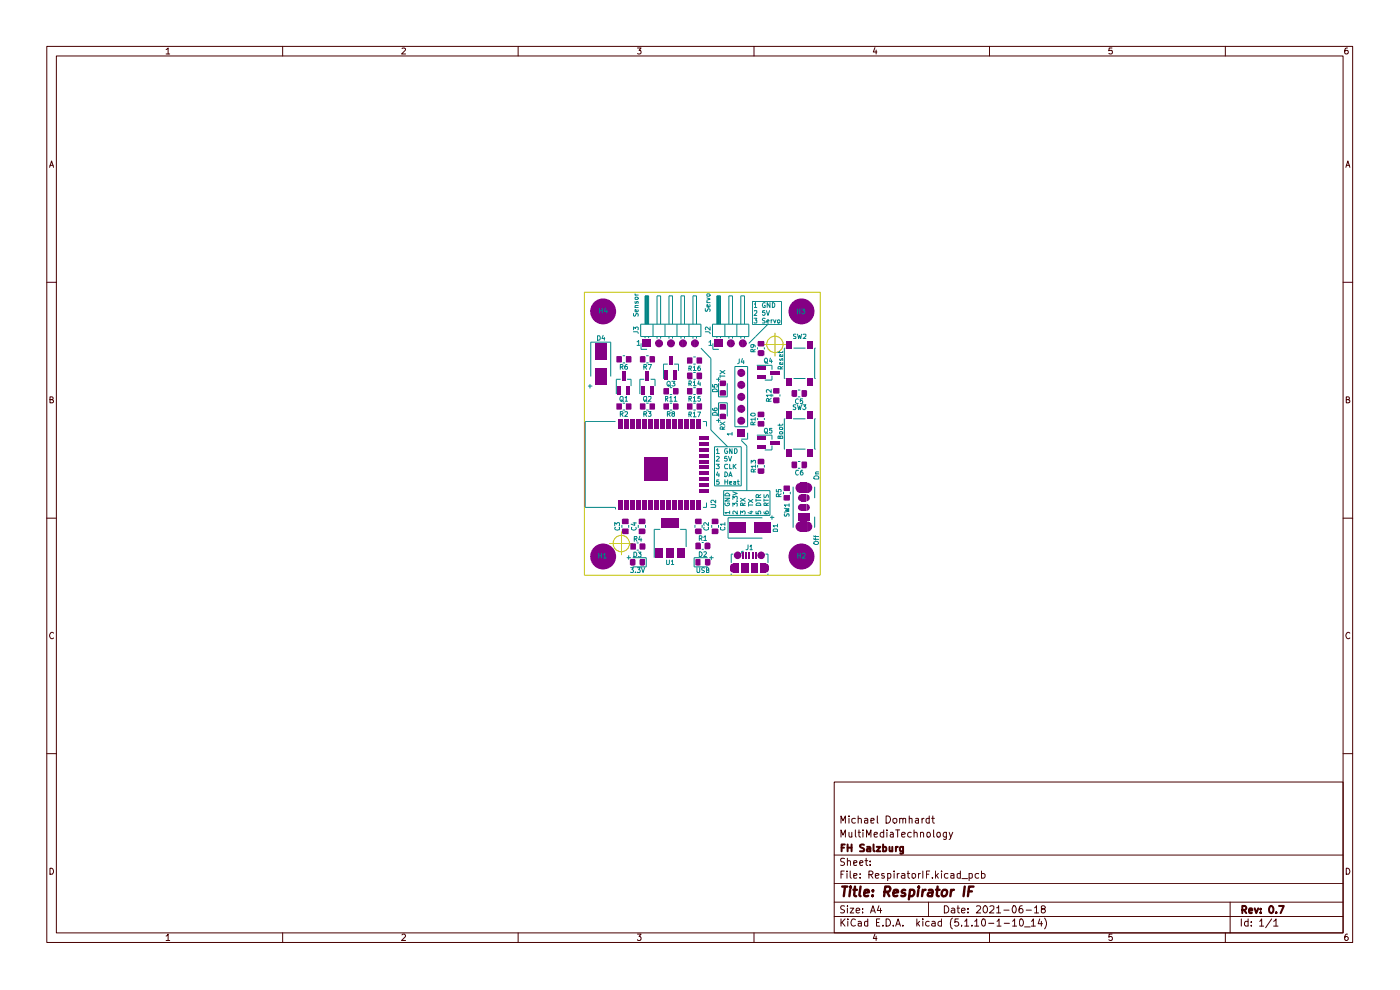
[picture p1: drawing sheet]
<svg xmlns="http://www.w3.org/2000/svg" width="297mm" height="210mm" viewBox="0 0 297 210" stroke-linecap="round" stroke-linejoin="round" font-family="sans-serif">
<g fill="none" stroke="#480000" stroke-width=".21">
<path d="M9.9 9.8h277.1v190.1h-277.1zM12 11.9h272.9v186h-272.9zM35.2 10.5l.5-.3v1.3M35.2 11.5h.8M60 9.8v2.1M85.3 10.3l.5-.1 .2 .3-.8 1h.8M109.9 9.8v2.1M135.2 10.2h.8l-.4 .5h.3v.7h-.7M160 9.8v2.1M185.6 10.1l-.3 .9h.7M185.9 10.6v.9M209.9 9.8v2.1"/>
<path d="M235.9 10.2h-.6l-.1 .6 .7-.1a.48 .48 0 0 1 0 .7 .48 .48 0 0 1-.7 0M259.9 9.8v2.1M285.9 10.2l-.5 .1-.1 .9 .2 .3 .4-.1 .1-.5-.1-.2h-.6v.2M10.5 35.5l.4-1.4 .5 1.4M10.6 35.1h.7M285.5 35.5l.4-1.4 .5 1.4M285.6 35.1h.7M9.9 59.9h2.1M284.9 59.9h2.1M10.6 84.8l.6-.1v-.4l-.6-.1v1.2h.5l.3-.4-.4-.2M285.6 84.8l.6-.1v-.4l-.6-.1v1.2h.5l.3-.4-.4-.2M9.9 109.9h2.1"/>
<path d="M284.9 109.9h2.1M11.4 134.3a.57 .57 0 0 0-.8 .1 .57 .57 0 0 0 0 .7l.3 .4 .5-.2M286.4 134.3a.57 .57 0 0 0-.8 .1 .57 .57 0 0 0 0 .7l.3 .4 .5-.2M9.9 159.9h2.1M284.9 159.9h2.1M177 165.9h107.9v32h-107.9zM178.4 177.6v-1.6l.4 1.1 .5-1.1v1.6M178.4 174.6v-1.5l.4 1 .5-1v1.5M180.1 176.6l.1 .9 .3 .1 .2-.2M180.1 173.1v.1M180.1 173.6v1M180.7 176.6v1"/>
<path d="M181.5 176v1.3l.1 .3M181.5 173.7l-.5-.1-.3 .2 .2 .7h.6M182.1 173.7l.4-.1 .2 .2v.8M182.1 176.6h.5M182.1 173.1v1.5M182.2 176v1.3l.4 .3M183.1 176v.2M183.1 176.6v1M183.4 173.7l.5-.1 .2 .2v.8M183.8 177.6v-1.6l.5 1.1 .5-1.1v1.6M184.1 173.9l-.7 .2v.4h.7M184.8 174.1l.6-.2-.1-.3-.5 .1v.8h.6"/>
<path d="M185.4 177.1l.7-.2v-.3h-.4l-.3 .2 .1 .7h.6M186.1 173.1v1.4l.2 .1M187.5 176.6h-.6l-.2 .7a.52 .52 0 0 0 .8 .2M187.5 176v1.6M188 173.1a.78 .78 0 0 1 .9 .7 .78 .78 0 0 1-.9 .8zM188.2 176v.2M188.2 176.6v1M188.9 176.6h.5l.1 1M189.5 176.9l-.5 .1-.2 .2 .2 .4 .5-.1M190 176h.9M190.4 176v1.6M190.9 173.7l.4-.1 .2 .2v.8"/>
<path d="M190.9 173.6v1M191.3 177.1l.7-.2v-.3h-.5l-.2 .2 .1 .7h.6M191.5 173.8l.2-.2 .4 .1v.9M192.9 173.7h.6v.9M192.9 173.1v1.5M193.3 176.6h-.6l-.1 .7a.52 .52 0 0 0 .7 .2M193.9 176.7l.3-.1h.3l.1 1M193.9 176v1.6M194.2 173.7h.6v.9M194.8 173.9l-.6 .3v.3h.6M195.3 176.7l.2-.1h.4v1M195.3 176.6v1"/>
<path d="M195.6 173.6v1M196 173.6l-.4 .2M196.7 176.6h.4l.3 .3v.4l-.3 .3-.4-.1-.1-.2zM197.1 173.7l-.4-.1-.3 .2v.5l.3 .3 .4-.1M197.1 173.1v1.5M197.6 173.6h.6M197.9 173.1v1.2l.3 .3M198.1 176v1.5l.1 .1M198.8 176.7l.2-.1h.4v.9l-.4 .1-.3-.3zM200.8 176.6v1.3l-.3 .2-.3-.1M200.8 176.6h-.5l-.2 .3v.4l.2 .3 .5-.1M201.4 176.6l.3 1"/>
<path d="M202.1 176.6l-.5 1.3-.2 .2M10.6 184.2a.71 .71 0 0 1 .7 .4 .71 .71 0 0 1-.2 .8h-.5zM35.2 198.6l.5-.5v1.4M35.2 199.5h.8M60 197.9v2M85.3 198.3l.1-.2h.4l.2 .5-.8 .9h.8M109.9 197.9v2M135.2 198.1h.8l-.4 .5 .4 .3-.1 .5-.5 .1-.2-.2M160 197.9v2M177 194.4h107.9M177 191.4h107.9M177 187.4h107.9"/>
<path d="M177 181.4h107.9M178.4 194.9v1.5M178.4 185.4h.4M178.6 195.6l.7 .8M179.1 184.8h-.7v1.5M179.2 192.2h-.8a.61 .61 0 0 0 .1 .6 .61 .61 0 0 0 .6 .3l.1 .3a.6 .6 0 0 1-.9 .2M179.2 182.1h-.8a.53 .53 0 0 0 .1 .6 .53 .53 0 0 0 .5 .2l.2 .3-.2 .3h-.7M179.3 194.9l-.9 1M179.7 184.8v.1M179.7 185.3v1M179.8 192.1v.2M179.8 182.7l.1-.1a.36 .36 0 0 1 .5 .2v.8"/>
<path d="M179.8 182.1v1.5M179.8 192.6v1.1M179.9 194.9v.2M179.9 195.4v1M180.4 192.6h.7l-.7 1.1h.7M180.4 184.8v1.2l.2 .3M181.1 185.8l.7-.2-.2-.3-.5 .1v.8h.6M181.1 183.1l.7-.2-.2-.3h-.5v.9h.6M181.5 195.1l-.4-.2a.78 .78 0 0 0-.6 .8 .78 .78 0 0 0 .6 .7l.4-.1M181.6 193.1h.8l-.1-.4-.4-.1-.3 .3 .1 .7h.6M182.1 195.5h.5l.1 .9M182.4 183.1l.7-.2-.2-.3h-.4l-.1 .7 .2 .3 .4-.1"/>
<path d="M182.5 186.1v.2M182.5 185.4h.1M182.7 195.9h-.6v.5h.6M183 193.5v.2M183 192.7v.2M183.5 182.6h.6M183.7 182.1v1.2l.4 .3M184.1 195.5l-.4-.1-.3 .2v.7l.3 .1h.4M184.1 194.9v1.5M184.3 185.5l.8-.1 .1-.4-.4-.2h-.5v1.5M184.6 183.4v.2M184.6 182.6v.2"/>
<path d="M184.7 193.7l.5-1.6 .5 1.6M184.7 185.5l.5 .8M184.8 193.2h.7M185.6 198.1l-.3 1h.7M185.7 185.8l.8-.2-.1-.2-.5-.1-.2 .1 .1 .8h.6M185.9 198.6v.9M185.9 195.7h.6M186.5 192.1l-.4 1h.9M186.6 194.9h-.7v1.5h.7M186.8 192.6v1.1M187.3 196.3v.1M187.6 185.4h-.6v.3l.6 .2-.1 .4-.5-.1"/>
<path d="M188 194.9a.78 .78 0 0 1 .9 .8 .78 .78 0 0 1-.9 .7zM188.3 185.4l.4-.1 .3 .2-.1 .7h-.6M188.3 185.3v1.5M189.5 196.3v.1M189.7 184.8v.1M189.7 185.3v1M190 196.4l.5-1.5 .5 1.5M190.2 196h.7M190.4 185.3v1M190.8 185.3l-.4 .2M191.3 185.4l.4-.1 .3 .1v.9M191.5 196.3v.1"/>
<path d="M192 185.6l-.8 .3 .3 .4 .5-.1M192.5 185.3h.5M192.6 184.8v1.2l.4 .3M193.5 185.4h.1a.45 .45 0 0 1 .6 .1v.6l-.5 .2-.2-.2zM194.5 194.9v1.5M194.7 195.9l.4 .5M194.8 185.3v1M195.1 195.4l-.6 .6M195.3 185.3l-.5 .2M195.8 194.9v.2M195.8 184.8v1.5M195.8 195.4v1"/>
<path d="M196.5 185.4h.5M197 191.4v3M197.1 195.5h-.6l-.1 .7a.52 .52 0 0 0 .7 .2M197.2 184.8h-.7v1.5M197.7 195.5h.6l.1 .9M197.8 186.1v.2M198.4 195.9h-.5l-.3 .2 .3 .3h.5M198.5 184.8v1.5M198.6 185.7l.5 .6M199.1 185.3l-.6 .6M199.7 195.5h-.5l-.2 .7a.52 .52 0 0 0 .7 .2M199.7 184.8v.1"/>
<path d="M199.7 185.3v1M199.7 194.9v1.5M200.3 192.1a.78 .78 0 0 1 1 .8 .78 .78 0 0 1-1 .8zM201.1 185.4a.52 .52 0 0 0-.8 .1l.2 .7h.6M201.7 185.4l.4-.1 .3 .1v.9M201.9 192.7h.6v1M202 194.8a1.74 1.74 0 0 0 0 2.2M202.4 185.6l-.7 .2v.4h.7M202.5 193.1h-.5l-.2 .2 .2 .4 .5-.1M203.1 192.6h.5M203.2 192.1v1.4l.4 .2M203.3 194.9h-.7l-.1 .8 .2-.2 .5 .1 .2 .6-.3 .2h-.4l-.2-.1"/>
<path d="M203.7 185.4l-.4-.1-.2 .1v.7l.2 .2 .4-.1M203.7 184.8v1.5M204 193.1h.7v-.4l-.5-.1-.2 .3 .1 .7h.6M204 196.3v.1M204.1 186.4h1.2M204.7 195.4l.4-.5v1.5M204.7 196.4h.8M205.3 193.5v.2M205.3 192.7v.2M205.6 185.4l.4-.1 .3 .1v.7l-.3 .2-.4-.1M205.6 185.3v1.5M206.2 196.3v.1"/>
<path d="M206.8 195.4l.4-.5v1.5M206.8 196.4h.8M207.2 192.3l.2-.2h.3l.3 .5-.9 1.1h.9M207.6 185.4a.52 .52 0 0 0-.7 .1l.1 .7h.6M208.2 185.4a.52 .52 0 0 1 .8 .1l-.2 .7h-.6M208.2 184.8v1.5M208.6 194.9a.89 .89 0 0 1 .3 1.5h-.2a.88 .88 0 0 1-.1-1.5zM208.7 192.3l.3-.2a.82 .82 0 0 1 .5 .8 .82 .82 0 0 1-.5 .8 .93 .93 0 0 1-.3-1.4zM209.7 195.9h1.1M209.9 197.9v2M210 192.3l.2-.2 .6 .1v.6l-.9 .9h.9M211.4 192.6h.2l.3-.5v1.6"/>
<path d="M211.4 193.7h.9M211.5 195.4l.4-.5v1.5M211.5 196.4h.9M213 193.1h1.1M213 195.9h1.1M214.8 195.4l.4-.5v1.5M214.8 196.4h.9M214.9 192.2l.2-.1a.89 .89 0 0 1 .3 1.5l-.2 .1a.78 .78 0 0 1-.5-.6 .78 .78 0 0 1 .2-.8zM216.3 195.1l.3-.2a.82 .82 0 0 1 .5 .8 .82 .82 0 0 1-.5 .7l-.3-.1v-.4zM216.9 192.1l-.5 .1a1.12 1.12 0 0 0 0 1.5h.4l.2-.3v-.3l-.2-.4h-.4l-.2 .4M217.4 196.6h1.1M217.7 193.1h1.1"/>
<path d="M218.8 195.4l.4-.5v1.5M218.8 196.4h.8M219.5 192.6l.4-.5v1.6M219.5 193.7h.8M220.6 194.9l-.4 1h1M220.9 195.4v1M221.2 192.8l-.3-.2v-.3l.3-.2 .4 .1 .2 .4-.9 .4 .1 .6a.52 .52 0 0 0 .8-.2v-.3l-.4-.3M221.6 194.8a1.74 1.74 0 0 1 0 2.2M235.9 198.1h-.6l-.1 .7 .3-.2 .4 .1v.7l-.4 .1-.3-.2M259.9 197.9v2M261 191.4v6.5M263.3 194.9v1.5"/>
<path d="M264.8 195.5l-.5-.1-.3 .4v.4l.3 .2h.5M264.8 194.9v1.5M265.5 196.3v.1M265.5 195.5v.2M267.2 195.4l.5-.5v1.5M267.2 196.4h.9M269.8 194.9l-1.3 1.9M270.2 195.4l.5-.5v1.5M270.2 196.4h.9M285.6 184.2a.71 .71 0 0 1 .7 .4 .71 .71 0 0 1-.2 .8h-.5zM285.9 198.1a.58 .58 0 0 0-.6 .6v.7l.5 .1 .2-.3v-.3l-.2-.3h-.3l-.2 .3"/>
<circle cx="189.8" cy="174.1" r=".53"/>
</g>
<g fill="none" stroke="#480000" stroke-width=".42">
<path d="M178.5 179.8h.5M179.2 179.1h-.7v1.5M179.8 179.8h.9M179.8 179.1v1.5M180.7 179.1v1.5M183.3 179.2l-.5-.1-.4 .3 .2 .3 .7 .4v.4l-.9 .1M184 179.6h.6v.2v.8h-.6v-.5l.6-.1M185.3 179.1v1.3l.3 .2M186 179.6h.8l-.8 1h.8M187.3 179.1v1.5h.6l.1-.3-.1-.6-.6-.1M188.7 179.6l.1 1 .5-.1M189.3 179.6v1"/>
<path d="M190.1 179.6v1M190.5 179.6h-.4v.3M191.6 180.6l-.6-.1-.1-.6 .2-.3h.5v1.4h-.6M263.5 193h.6a.47 .47 0 0 0 .3-.4 .47 .47 0 0 0-.3-.4h-.6v1.5M263.9 193l.5 .7M265 193.2l.7-.1-.2-.4-.4 .1-.1 .7 .2 .2 .4-.1M266.2 192.7l.3 1 .4-1M267.4 193.5v.2M267.4 192.8v.1M269.4 192.3l.2-.1a.82 .82 0 0 1 .6 .7 .82 .82 0 0 1-.6 .8 .93 .93 0 0 1-.2-1.4zM270.7 193.5v.2M271.3 192.2h1.1l-.7 1.5"/>
</g>
<g fill="none" stroke="#480000" stroke-width=".51">
<path d="M178.7 188.1h1.1M179.3 188.1l-.3 2M180.4 188.7l-.2 1.4M180.4 188.1v.2M181 188.7h.8M181.4 188.1l-.2 1.7 .4 .3M182.6 188.1l-.3 1.7 .3 .3M183.3 189.4l1-.1v-.5h-.8l-.2 1 .3 .3 .6-.1M185.1 189.9v.2M185.2 188.8v.3M187.6 189.2h.8a.67 .67 0 0 0 .3-1.1h-.9l-.2 2M188.2 189.2l.5 .9"/>
<path d="M189.5 189.4l1-.1-.1-.5h-.7l-.2 1 .3 .3 .6-.1M192 188.8l-.4-.1-.3 .4 .1 .2 .4 .1a.36 .36 0 0 1 .2 .6h-.8M193.1 188.8l.6-.1 .2 .2a.89 .89 0 0 1-.4 1.2l-.6-.1M193.1 188.7l-.3 2.1M194.8 188.7l-.1 1.4M194.9 188.1v.2M195.8 188.7l-.2 1.4M196.4 188.7l-.5 .2-.1 .3M197 188.8h.8l-.1 1.3M197.9 189.3l-.9 .1-.2 .4 .2 .3 .7-.1M198.6 188.7h.7M198.9 188.1l-.2 1.7 .5 .3"/>
<path d="M200 188.9l.3-.2 .6 .2a.89 .89 0 0 1-.5 1.2l-.6-.2v-.7zM201.8 188.7l-.2 1.4M202.4 188.7a.46 .46 0 0 0-.6 .5M204.7 188.1l-.3 2M205.5 189.1h.7M206.5 188.1h-.9l-.3 2"/>
</g>
<g fill="none" stroke="#c2c200" stroke-width=".21">
<path d="M124 62h50v60h-50zM161.9 73h5M164.4 70.6v5M129.3 115.3h5M131.8 112.8v4.9"/>
<circle cx="164.4" cy="73" r="1.74"/>
<circle cx="131.8" cy="115.3" r="1.74"/>
</g>
<g fill="#840084">
<path d="M136.8 97h5v5h-5z"/>
<path d="M137.6 106h.9v2.1h-.9z"/>
<path d="M138.9 106h.9v2.1h-.9z"/>
<path d="M140.1 106h1v2.1h-1z"/>
<path d="M131.3 106h.9v2.1h-.9z"/>
<path d="M132.5 106h1v2.1h-1z"/>
<path d="M133.8 106h.9v2.1h-.9z"/>
<path d="M135.1 106h.9v2.1h-.9z"/>
<path d="M136.3 106h1v2.1h-1z"/>
<path d="M141.4 106h.9v2.1h-.9z"/>
<path d="M142.7 106h.9v2.1h-.9z"/>
<path d="M144 106h.9v2.1h-.9z"/>
<path d="M145.2 106h1v2.1h-1z"/>
<path d="M146.5 106h.9v2.1h-.9z"/>
<path d="M148.3 100h1.9v.9h-1.9z"/>
<path d="M148.3 98.7h1.9v.9h-1.9z"/>
<path d="M148.3 97.5h1.9v.8h-1.9z"/>
<path d="M148.3 96.2h1.9v.8h-1.9z"/>
<path d="M148.3 94.9h1.9v.9h-1.9z"/>
<path d="M132 110.1h1.4v1l-1.4 .1z"/>
<path d="M132.1 112.1h1.2l.1 1.1-1.3 .1-.2-.2v-.8z"/>
<path d="M135.5 112.2l1.3-.1 .1 .2v.8l-.1 .2h-1.2z"/>
<path d="M135.5 110.1l1.3-.1 .1 .2-.1 1h-1.2z"/>
<path d="M135.7 115.3h1.1v1.3h-1l-.1-.2z"/>
<path d="M133.8 118.6h.8l.2 .1-.1 1.2-.8 .1-.3-.2v-1.1z"/>
<path d="M135.8 118.6h1v1.3h-1.1v-1.2z"/>
<path d="M133.7 115.3h1.2l-.1 1.3-1.1-.1z"/>
<path d="M140.3 110h3.7v2h-3.7z"/>
<path d="M141.4 116.4h1.5v1.9h-1.5z"/>
<path d="M143.7 116.4h1.5v1.9h-1.5z"/>
<path d="M139.1 116.4h1.6v1.9h-1.6z"/>
<path d="M148.3 93.7h1.9v.8h-1.9z"/>
<path d="M148.3 92.4h1.9v.8h-1.9z"/>
<path d="M147.8 89h.9v2h-.9z"/>
<path d="M146.5 89h.9v2h-.9z"/>
<path d="M152.7 87.8h1.2l.1 1-1.2 .1z"/>
<path d="M152.7 82.8l1.2-.1 .1 .2v.9l-1.2 .1z"/>
<path d="M152.8 80.7h1.1l.1 .2v.8l-.1 .2h-1.1z"/>
<path d="M152.7 85.8l1.2-.1 .1 .2v.9l-1.2 .1z"/>
<path d="M147.8 79.1l1-.1 .1 .2v1.1l-.1 .2-1-.1z"/>
<path d="M147.8 82.3l1.1 .1v1.3l-1.1-.1z"/>
<path d="M147.8 85.6h1.1v1.3l-1.1-.1z"/>
<path d="M151.6 72h1.8v1.7h-1.8z"/>
<path d="M154.4 72.2l.6-.2v1.7a.85 .85 0 0 1-.7-.5 .85 .85 0 0 1 .1-1z"/>
<path d="M155 72a.85 .85 0 0 1 .9 .8 .85 .85 0 0 1-.9 .9z"/>
<path d="M157 72.2l.6-.2v1.7a.85 .85 0 0 1-.8-.5 .85 .85 0 0 1 .2-1z"/>
<path d="M157.6 72a.85 .85 0 0 1 .8 .8 .85 .85 0 0 1-.8 .9z"/>
<path d="M146.8 72.2l.6-.2v1.7a.85 .85 0 0 1-.8-.5 .85 .85 0 0 1 .2-1z"/>
<path d="M147.4 72a.85 .85 0 0 1 .9 .8 .85 .85 0 0 1-.9 .9z"/>
<path d="M147.8 75.9h1.1v1.3l-1.1-.1z"/>
<path d="M156.4 79.1h1.7a.85 .85 0 0 1-.9 .8 .85 .85 0 0 1-.8-.8z"/>
<path d="M156.6 78.5a.85 .85 0 0 1 1-.2 .85 .85 0 0 1 .5 .8h-1.7z"/>
<path d="M156.4 91h1.7v1.6h-1.7z"/>
<path d="M156.4 89.3h1.7a.85 .85 0 0 1-.9 .8 .85 .85 0 0 1-.8-.8z"/>
<path d="M156.6 88.7a.85 .85 0 0 1 1-.2 .85 .85 0 0 1 .5 .8h-1.7z"/>
<path d="M156.4 86.7h1.7a.85 .85 0 0 1-.9 .9 .85 .85 0 0 1-.8-.9z"/>
<path d="M156.6 86.1a.85 .85 0 0 1 1-.2 .85 .85 0 0 1 .5 .8h-1.7z"/>
<path d="M156.4 84.2h1.7a.85 .85 0 0 1-.9 .8 .85 .85 0 0 1-.8-.8z"/>
<path d="M156.6 83.6a.85 .85 0 0 1 1-.2 .85 .85 0 0 1 .5 .8h-1.7z"/>
<path d="M156.4 81.6h1.7a.85 .85 0 0 1-.9 .9 .85 .85 0 0 1-.8-.9z"/>
<path d="M156.6 81a.85 .85 0 0 1 1-.1 .85 .85 0 0 1 .5 .7h-1.7z"/>
<path d="M163.5 78.7h2v.7h-2z"/>
<path d="M160.8 72.3h1.3l.1 1-.2 .2h-1.1l-.2-.2z"/>
<path d="M160.8 74.4l1.2-.1 .2 .1v1l-.3 .1h-1.1z"/>
<path d="M171.2 72.3h1.3v1.5h-1.3z"/>
<path d="M166.7 72.3h1.3v1.5h-1.3z"/>
<path d="M160.5 79.6h1.9v.8h-1.9z"/>
<path d="M160.5 77.7h1.9v.8h-1.9z"/>
<path d="M164.1 82.3h1.2l.1 1.1-1.3 .1z"/>
<path d="M160.9 87.3h1.1l.2 .2v.8l-.2 .2h-1.1l-.2-.2v-.8z"/>
<path d="M166.7 80.3h1.3v1.5h-1.3z"/>
<path d="M170.1 97.9h.9l.2 .2v1l-.2 .2-1-.1z"/>
<path d="M168 97.9l1.1 .1v1.2l-1 .1-.2-.1z"/>
<path d="M160.5 94.4h1.9v.9h-1.9z"/>
<path d="M163.5 93.5h2v.8h-2z"/>
<path d="M160.5 92.6h1.9v.7h-1.9z"/>
<path d="M160.8 97.4l1.2-.1 .2 .2-.1 1h-1.3z"/>
<path d="M171.2 95.3h1.3v1.5h-1.3z"/>
<path d="M166.7 95.3h1.3v1.5h-1.3z"/>
<path d="M160.7 89.4l1.4-.1 .1 1.1-.2 .1h-1.1l-.2-.1z"/>
<path d="M164 84.4l.2-.1h1l.2 .1v1h-1.4z"/>
<path d="M166.7 87.3h1.3v1.5h-1.3z"/>
<path d="M170 82.8l1-.1 .2 .2v1l-.2 .3-1-.1z"/>
<path d="M171.2 87.3h1.3v1.5h-1.3z"/>
<path d="M168 82.7l1.1 .1v1.3l-1 .1-.2-.2z"/>
<path d="M171.2 80.3h1.3v1.5h-1.3z"/>
<path d="M147.8 106h.9v2.1h-.9z"/>
<path d="M148.3 103.8h1.9v.9h-1.9z"/>
<path d="M148.3 102.6h1.9v.8h-1.9z"/>
<path d="M148.3 101.3h1.9v.8h-1.9z"/>
<path d="M147.4 110.2l.2-.2 1.3 .1v1l-1.4 .1z"/>
<path d="M151 110.1l1.3-.1 .1 .2-.1 1h-1.2z"/>
<path d="M151.1 112.1h1.2l.1 .2v.8l-.1 .2h-1.2z"/>
<path d="M147.4 112.3l.2-.2h1.2l.1 1.1-1.3 .1-.2-.2z"/>
<path d="M149.6 118.6h1l.1 .1-.1 1.2-.8 .1-.3-.2z"/>
<path d="M147.6 118.6h1v1.3l-.8 .1-.3-.2z"/>
<path d="M149.5 115.2h1.1l.1 1.1-.1 .2h-1l-.1-.1z"/>
<path d="M147.7 115.1h.7l.3 .2-.1 1.2-1.1-.1v-1.1z"/>
<path d="M160 110.8h3.5v2.3h-3.5z"/>
<path d="M154.6 110.8h3.5v2.3h-3.5z"/>
<path d="M158.8 117.1h.4v1.4h-.4z"/>
<path d="M160.7 99.4l1.4-.1 .1 1.1-.2 .1h-1.1l-.2-.1z"/>
<path d="M159.3 119.6h1.4v1.9h-1.4z"/>
<path d="M160.1 117.1h.4v1.4h-.4z"/>
<path d="M159.4 117.1h.5v1.4h-.5z"/>
<path d="M162.1 119.7a.6 .6 0 0 1 .6-.1 .6 .6 0 0 1 .4 .6h-1.2z"/>
<path d="M161.9 120.8h1.2a.6 .6 0 0 1-.6 .6 .6 .6 0 0 1-.6-.6z"/>
<path d="M161.9 120.2h1.2v.6h-1.2z"/>
<path d="M161.3 119.6h1.2v1.9h-1.2z"/>
<path d="M158.2 117.1h.3v1.4h-.3z"/>
<path d="M157.5 117.1h.4v1.4h-.4z"/>
<path d="M157.2 119.6h1.6v1.9h-1.6z"/>
<path d="M154.9 120.8h1.2a.6 .6 0 0 1-.6 .6 .6 .6 0 0 1-.6-.6z"/>
<path d="M155 119.7a.6 .6 0 0 1 .7-.1 .6 .6 0 0 1 .4 .6h-1.2z"/>
<path d="M154.9 120.2h1.2v.6h-1.2z"/>
<path d="M155.5 119.6h1.2v1.9h-1.2z"/>
<path d="M169.3 108.8h2.5v1.5h-2.5z"/>
<path d="M169.5 107.1l.5-.2v1.5a.75 .75 0 0 1-.7-.5 .75 .75 0 0 1 .2-.8z"/>
<path d="M171 106.9a.75 .75 0 0 1 .8 .7 .75 .75 0 0 1-.8 .8z"/>
<path d="M170 106.9h1v1.4h-1z"/>
<path d="M169.5 105.1l.5-.3v1.6a.75 .75 0 0 1-.7-.5 .75 .75 0 0 1 .2-.8z"/>
<path d="M171 104.8a.75 .75 0 0 1 .8 .8 .75 .75 0 0 1-.8 .8z"/>
<path d="M170 104.8h1v1.6h-1z"/>
<path d="M169 111l.5-.3 .4-.1v2.2a1.1 1.1 0 0 1-1-.6 1.1 1.1 0 0 1 .1-1.2z"/>
<path d="M171.2 110.6a1.1 1.1 0 0 1 1.1 1.1 1.1 1.1 0 0 1-1.1 1.1z"/>
<path d="M169.9 110.6h1.3v2.2h-1.3z"/>
<path d="M169 102.8l.5-.4h.4v2.2a1.1 1.1 0 0 1-1-.6 1.1 1.1 0 0 1 .1-1.2z"/>
<path d="M171.2 102.4a1.1 1.1 0 0 1 1.1 1.1 1.1 1.1 0 0 1-1.1 1.1z"/>
<path d="M169.9 102.4h1.3v2.2h-1.3z"/>
<path d="M166.2 105.1l1.3-.1 .1 1.1h-1.4z"/>
<path d="M166.2 103.1l1.3-.1 .1 1.1-1.3 .1z"/>
<path d="M145.2 89h1v2h-1z"/>
<path d="M144 89h.9v2h-.9z"/>
<path d="M142.7 89h.9v2h-.9z"/>
<path d="M141.4 89h.9v2h-.9z"/>
<path d="M140.1 89h1v2h-1z"/>
<path d="M138.9 89h.9v2h-.9z"/>
<path d="M137.6 89h.9v2h-.9z"/>
<path d="M136.3 89h1v2h-1z"/>
<path d="M135.1 89h.9v2h-.9z"/>
<path d="M133.8 89h.9v2h-.9z"/>
<path d="M135.7 85.6h1.2l-.1 1.3-1.1-.1z"/>
<path d="M137.8 85.6l1-.1 .2 .2-.1 1.2h-1.1z"/>
<path d="M132.5 89h1v2h-1z"/>
<path d="M131.3 89h.9v2h-.9z"/>
<path d="M126.3 78.2h2.3v3.4h-2.3z"/>
<path d="M131 81.8h.8v1.9h-.8z"/>
<path d="M132.9 81.8h.8v1.9h-.8z"/>
<path d="M132.8 85.6l1-.1 .2 .2-.1 1.2h-1.1z"/>
<path d="M130.7 85.6h1.2l-.1 1.3-1.1-.1z"/>
<path d="M126.3 72.7h2.3v3.5h-2.3z"/>
<path d="M136.3 72h1.8v1.7h-1.8z"/>
<path d="M139.2 72.2l.6-.2v1.7a.85 .85 0 0 1-.8-.5 .85 .85 0 0 1 .2-1z"/>
<path d="M139.8 72a.85 .85 0 0 1 .9 .8 .85 .85 0 0 1-.9 .9z"/>
<path d="M141.7 72.2l.6-.2v1.7a.85 .85 0 0 1-.7-.5 .85 .85 0 0 1 .1-1z"/>
<path d="M142.3 72a.85 .85 0 0 1 .9 .8 .85 .85 0 0 1-.9 .9z"/>
<path d="M144.3 72.2l.6-.2v1.7a.85 .85 0 0 1-.8-.5 .85 .85 0 0 1 .2-1z"/>
<path d="M144.9 72a.85 .85 0 0 1 .8 .8 .85 .85 0 0 1-.8 .9z"/>
<path d="M141 78.5h.8v2h-.8z"/>
<path d="M142.9 78.5h.8v2h-.8z"/>
<path d="M141.9 75.5h.9v1.9h-.9z"/>
<path d="M145.7 79.2l.2-.2 1 .1v1.3h-1.1z"/>
<path d="M145.7 75.9h1.2l-.1 1.3-1.1-.1z"/>
<path d="M131.9 78.8h.9v1.9h-.9z"/>
<path d="M136.9 78.8h.9v1.9h-.9z"/>
<path d="M137.9 81.8h.8v1.9h-.8z"/>
<path d="M136 81.8h.8v1.9h-.8z"/>
<path d="M132.8 75.6l1.1-.1v1.4l-1.1-.1z"/>
<path d="M130.7 75.6h1.2l-.1 1.3-1.1-.1z"/>
<path d="M137.8 75.6l1.1-.1v1.4l-1.1-.1z"/>
<path d="M135.7 75.6h1.2l-.1 1.3-1.1-.1z"/>
<path d="M142.8 85.6l1.1-.1v1.4l-1.1-.1z"/>
<path d="M140.7 85.6h1.2l-.1 1.3-1.1-.1z"/>
<path d="M142.9 82.3l1.1 .1-.1 1.3-1.1-.1z"/>
<path d="M140.8 82.3l1.1 .1-.1 1.3-1.1-.1z"/>
<path d="M145.8 82.3l1.1 .1-.1 1.3-1.1-.1z"/>
<path d="M145.7 85.6h1.2l-.1 1.3-1.1-.1z"/>
<circle cx="128" cy="118" r="2.75"/>
<circle cx="170" cy="66.1" r="2.75"/>
<circle cx="161.5" cy="117.8" r=".8"/>
<circle cx="156.5" cy="117.8" r=".8"/>
<circle cx="170" cy="118" r="2.75"/>
<circle cx="128" cy="66.1" r="2.75"/>
</g>
<g fill="none" stroke="#008484" stroke-width=".21">
<path d="M125.3 79.9v-7.3h4.3v7.3M126.8 71.2l.5 .1 .1 .4-.3 .5h-.3zM127.2 65.4v1M127.2 65.9h.6M127.8 65.4v1M128 71.1l-.3 .7h.6M128.2 71.6v.6M128.5 65.3l-.3 .8h.7M128.7 65.7v.7M131.6 77.8h.5l.1-.3-.2-.2h-.4v1M131.8 77.8l.4 .5M132.1 77h.5"/>
<path d="M132.1 75.5h.5M133 77.3l-.3 .1-.2 .8 .3 .1h.3l-.1-.6h-.4l-.1 .2M134.4 66.5v.5h.4l.1-.4 .2-.1 .3 .2-.1 .4M134.4 70.4h.8l.2 .3M134.4 70v-.6l.4 .3v-.3h.4l.2 .1-.1 .5M134.7 63.9l.1 .5 .3-.2v-.3h.2v.5M134.7 63.1l.4-.1 .3 .4-.2 .1h-.4zM134.7 62.3l.2 .3M134.7 65.2h.7M134.7 62.6h.7M135.1 72.5l.4-.3v1.1M135.1 73.3h.6"/>
<path d="M135.3 65.7l.1 .3-.2 .1h-.4l-.1-.4 .2-.1 .2 .5M135.4 64.8h-.6v.4M135.9 68.8h12.8v2.6h-12.8zM136 72.8v1.3h1.3M136.6 77.8h.5l.1-.3-.2-.2h-.4v1M136.8 68.8v-6h.8v6M136.8 71.4v.3M136.8 77.8l.4 .5M136.9 62.8v6M137 62.8v6M137.1 77h.5M137.1 75.5h.5"/>
<path d="M137.2 62.8v6M137.3 62.8v6M137.4 62.8v6M137.5 77.3h.7l-.4 1M137.5 62.8v6M137.6 71.4v.3M138.5 68.8v2.6M139.4 68.8v-6h.7v6M139.4 71.4v.4M140.1 71.4v.4M141.1 68.8v2.6M141.7 77.2h-1v3.2"/>
<path d="M141.9 68.8v-6h.8v6M141.9 71.4v.4M142.7 71.4v.4M143 77.2h1v1.5M143.6 68.8v2.6M144.5 68.8v-6h.7v6M144.5 71.4v.4M145.2 71.4v.4M146.2 78.2l.5-.1-.1-.4h-.4v.9M146.2 68.8v2.6M146.3 78.2l.4 .4M147 68.8v-6h.8v6"/>
<path d="M147 71.4v.4M147.1 77.9l.2-.2v.9M147.1 75.7h.5M147.1 79h.5M147.1 77.2h.5M147.1 78.6h.6M147.8 71.4v.4M148.5 77.7h-.3l-.2 .4 .1 .5h.4l.1-.4-.2-.2-.4 .2M148.7 73.8l2.1 2.3v15.1l3.6 3.6M149.6 70.4h.7l.3 .4M149.6 65.5v.5h.5v-.4l.3-.1 .2 .1v.5M150 63.9v.2l.1 .1"/>
<path d="M150 63.2l.6 .2-.6 .3M150 62.4l.5-.1 .1 .4-.1 .1h-.4zM150 64.2h.6M150.4 72.6l.3-.4v1.1M150.4 73.3h.6M150.6 64.6v.4l-.1 .1-.5-.1v-.4h.1l.2 .5M150.6 69.4v.6l-.7-.6-.3 .2 .1 .4M151.2 68.8h7.7v2.6h-7.7zM151.2 72.8v1.3h1.3M152.1 68.8v-6h.7v6M152.1 71.4v.3M152.2 62.8v6"/>
<path d="M152.3 62.8v6M152.4 62.8v6M152.5 62.8v6M152.6 62.8v6M152.8 62.8v6M152.8 79.5v.6M152.8 79.8h1M152.8 78.6l1 .7M152.8 71.4v.3M153.8 78.6l-1 .7M153.8 68.8v2.6M154.6 68.8v-6h.8v6"/>
<path d="M154.6 71.4v.4M155.4 71.4v.4M155.9 77.7h2.7v12.8h-2.7zM156.3 68.8v2.6M156.8 76.1v.9l-.3 .2M157.2 68.8v-6h.7v6M157.2 71.4v.4M157.5 76.1l-.3 .7h.6M157.8 76.5v.7M157.9 71.4v.4M159.6 63.9h.1M159.6 63.9h6.2v5h-6.2z"/>
<path d="M159.7 73.1l.2 .2-.1 .4-.5-.1 .1-.4a.64 .64 0 0 1 .8 .1v.3M159.8 74.6l-.1-.5h-.3l-.1 .5h.9M160 67.5h.5l-.2 .4 .2 .1v.4h-.5M160 64.5l.3-.3v1M160 66l.5-.1v.4l-.5 .6h.5M160 65.2h.5M160.2 74.1l-.4 .3M160.5 77.5h3.3v.9M160.7 73.7v.4M162.2 73.7v.4M162.2 76.1l.4-.1a.66 .66 0 0 1 .1 1h-.4l-.1-.4zM162.2 65.9h-.4l-.1 .4a.35 .35 0 0 1 .6 .2 .35 .35 0 0 1-.4 .4l-.2-.2"/>
<path d="M162.3 76.7l.6 .4M162.3 64.3a.52 .52 0 0 0-.6 .3 .52 .52 0 0 0 .2 .6h.4v-.4h-.1M162.3 67.6l-.4-.1-.2 .3 .2 .2 .3 .1v.4h-.5M162.6 65.9l.3 1 .4-1M162.7 68.2l.5-.1-.2-.3-.3 .2v.3l.1 .2h.3M162.8 68.9l-3.9 3.9M163.3 64.2v1l-.5-1v1M163.4 76l-.1 .6h.6M163.6 67.8v.7M163.7 76.3v.7M163.8 79.7v.9h-1.6M163.9 64.2h.2l.3 .3v.5l-.2 .2h-.3z"/>
<path d="M163.9 67.8l-.3 .2M164.1 67.8l.3 .7 .2-.7M165 67.9l.3-.1 .2 .2-.1 .5-.4-.1zM165.4 74.5v.4M165.5 76.1l-.1 .2 .2 .2 .4-.4 .1 .4M165.6 78.3l-.1-.6h-.3l-.2 .2v.4h1.1M166.1 76.9v.4h-.6l-.1-.3 .2-.1 .1 .4M166.1 75.2v.4h-.6v-.4h.1l.1 .4M166.1 74.5l-.1 .3h-1M166.1 77.7l-.5 .4M166.4 73.8h.1M166.4 73.8v6.5"/>
<path d="M168.3 73.8h2.6M168.8 70.9l-.5 .1v.2l.5 .2v.3l-.5 .1M169.2 70.9l.2 .9 .2-.7 .3 .7 .1-.9M169.2 65.6v1M169.2 66h.5M169.7 65.6v1M170.1 65.6h.6l-.3 .3 .3 .1v.4l-.2 .2-.4-.2M170.4 71h.6v.3l-.6 .5h.6M172.8 73.8h.1M172.8 73.8v6.5M124.8 81.9h.8M125.2 81.6v.7"/>
<path d="M130.6 89.4h-6.5v18.2h6.5v.5M131.6 87.8h.5l.1-.3-.2-.2h-.4v1M131.7 84.1h.3l.2 .2v.6l-.4 .2a.66 .66 0 0 1-.1-1zM131.7 80.5h-1v3.1M131.8 84.9l.5 .3M131.8 87.8l.4 .5M132.1 87h.5M132.1 85.5h.5M132.5 87.4h.6v.3l-.6 .6h.6M132.6 84.3l.3-.2v1M132.6 85.1h.5M133 80.5h.9v1.4"/>
<path d="M136.6 87.8h.5l.1-.3-.2-.2h-.4v1M136.7 84.1h.4l.1 .2v.6l-.4 .2a.66 .66 0 0 1-.1-1zM136.7 80.5h-1v3.1M136.8 84.9l.5 .3M136.8 87.8l.4 .5M137.1 87h.5M137.1 85.5h.5M137.5 87.3h.6l-.3 .4 .3 .1v.4h-.6M137.6 84.2l.4-.1 .1 .4-.6 .6h.6M138 80.5h1v1.4M141.2 84.6l.5-.1v-.3l-.5-.1v1M141.3 84.6l.4 .5"/>
<path d="M141.6 81l.2-.1 .4 .1v.7l-.4 .2a.6 .6 0 0 1-.2-.9zM141.6 87.8h.5l.1-.3-.2-.2h-.4v1M141.8 81.6l.5 .4M141.8 87.8l.4 .5M142.1 84.3l.2-.2v1M142.1 82.2h.5M142.1 85.1h.6M142.1 87h.5M142.1 85.5h.5M142.1 83.7h.5M142.5 80.9h.7l-.3 .4 .3 .2v.2l-.3 .2-.4-.1M142.8 87.7l-.3-.2 .3-.2 .3 .1-.1 .3-.4 .1a.34 .34 0 0 0 .1 .4 .34 .34 0 0 0 .4 0v-.4l-.2-.1"/>
<path d="M143 84.3l.3-.2v1M143 85.1h.6M146.2 81.4h.3l.2-.2-.2-.4h-.3v1M146.2 84.6l.5-.1-.1-.4h-.4v1M146.2 87.9l.5-.1-.1-.4h-.4v1M146.3 81.4l.4 .4M146.3 84.6l.4 .5M146.3 87.9l.4 .5M147.1 81.1l.2-.3v1M147.1 84.3l.2-.2v1M147.1 87.7l.2-.3v1M147.1 80.5h.5"/>
<path d="M147.1 82.2h.5M147.1 85.1h.6M147.1 87h.5M147.1 85.5h.5M147.1 83.7h.5M147.1 81.8h.6M147.1 88.4h.6M148 87.4h.6l-.4 1M148.3 80.8l-.3 .7h.6M148.5 84.1h-.4l-.1 .4 .4-.1 .2 .3-.1 .3h-.5M148.5 81.1v.7M149.1 89.4h.8v1"/>
<path d="M151.2 82.7a.58 .58 0 0 1 .6-.2 .58 .58 0 0 1 .4 .6h-1zM151.2 81.6v.5h.5l-.2-.4 .2-.1h.4v.5M151.2 87.7a.58 .58 0 0 1 .6-.2 .58 .58 0 0 1 .4 .6h-1zM151.2 86.6v.3a.73 .73 0 0 0 .9 .2v-.6h-.4l-.2 .4 .2 .2M151.6 94.8h5.6v8.3h-5.6zM151.9 98.5h.7l-.3 .3 .3 .2-.1 .4-.6-.1M152 95.4l.3-.2v1M152 96.9l.3-.1 .3 .3-.7 .7h.7M152 80.5h.8M152 89.2h.8M152 96.2h.6M152.4 80.1v.8"/>
<path d="M152.4 81.3v2.9h1.9v-2.9M152.4 88.3v-2.9h1.9v2.9M152.4 88.8v.8M152.8 89.5l1 .7M153.4 91v-.3l-.2-.2-.4 .2v.3h1M153.8 90.5l-.4 .4M153.8 89.5l-1 .7M154.2 96.8h-.4l-.1 .5 .5-.1 .1 .4-.2 .2-.4-.1M154.3 95.2h-.4a.52 .52 0 0 0-.2 .6 .52 .52 0 0 0 .6 .3l.1-.4h-.3M154.4 98.6l-.5-.1-.2 .4 .2 .5 .5-.1M154.5 96.8l.4 1 .3-1M154.8 98.5v.9h.4"/>
<path d="M155.3 92.1h-1l.2 .2M155.3 95.2v1l-.5-1v1M155.3 91.7v.6M155.6 98.5v.9M155.7 98.9l.4 .5M155.8 95.2h.3a.55 .55 0 0 1 .3 .6 .55 .55 0 0 1-.6 .4zM156.1 98.5l-.5 .5M157.2 93.4l1.2 1.2v9.5M158.6 91.8v1.4h-1.4M159.3 87.8l.1-.1h.6l.2 .1a.47 .47 0 0 1-.5 .5 .47 .47 0 0 1-.4-.5zM159.4 98.2v-.6l.3 .4 .2-.4 .4 .1-.1 .5M159.8 90.1l-.1-.5-.3-.1-.1 .2v.4h.9"/>
<path d="M160.2 88.9h-.9l.2 .3M160.2 89.5l-.4 .4M160.2 88.6v.6M160.3 98.9h-.9l.2 .3M160.3 99.5l-.4 .3M160.3 98.6v.6M160.5 92.3h3.3v.9M160.7 88.7v.4M160.7 98.7v.5M162.2 88.7v.4M162.2 98.7v.5M162.3 91.6h.3l.3 .4"/>
<path d="M162.3 90.9l.5 .1a.67 .67 0 0 1-.2 .9h-.2a.66 .66 0 0 1-.1-1zM163.1 85.1v-.5l-.3-.1-.2 .6h1M163.6 83.8h-1l.2 .4M163.6 82.7v.5l-.6-.5h-.3v.5M163.6 83.6v.6M163.6 84.5l-.5 .4M163.8 90.9h-.5v.4h.5v.4l-.2 .2h-.3v-.2M163.8 94.5v.9h-1.6M163.9 83.7v.4M165.4 91.6h.6v.5h-.5zM165.4 90.7h.6v.4h-.5zM165.4 89.9v.5"/>
<path d="M165.5 92.6l.1-.1h.4l.1 .1v.4h-1.1v-.4h.5v.4M165.5 83.7v.4M166.1 89.9l-.1 .3h-1M166.4 80.3h.1M166.4 88.8h.1M166.4 95.3h.1M166.4 88.8v6.5M168.3 88.8h2.6M168.3 95.3h2.6M168.3 80.3h2.6M168.8 85.9h-.5v.1v.3l.5 .1v.4h-.5M169.2 85.9l.2 1 .2-.8 .2 .8 .2-1"/>
<path d="M169.3 82.7h.5M169.3 84.2h.5M169.3 99.3h.5M169.3 97.9h.5M169.4 84.7l-.3-.1-.3 .3v.5l.3 .2 .3-.1M169.4 99.8h-.5a.52 .52 0 0 0-.1 .6 .52 .52 0 0 0 .6 .3M170.3 85.9h.7l-.4 .3 .4 .2v.2l-.3 .3-.4-.2M170.3 84.6h-.5v.5l.1-.2 .4 .2v.4h-.5M170.3 99.8h-.4l-.1 .4 .1 .5a.32 .32 0 0 0 .4 0 .32 .32 0 0 0 0-.5 .32 .32 0 0 0-.4 0l-.1 .2M172.8 80.3h.1M172.8 88.8h.1M172.8 95.3h.1"/>
<path d="M172.8 88.8v6.5M127 117.4v1M127 117.9h.6M127.6 117.4v1M128 117.6l.3-.2v1M128 118.4h.6M130.4 111.5v-.7l.4 .4 .2-.4 .4 .1-.1 .6M130.6 111.9l-.2 .1a.61 .61 0 0 0 1 .3l-.1-.4M131.9 111.4v.5M133 118.3h.8M133.4 111.4v.5M133.4 117.9v.7"/>
<path d="M134 111.9v.4a.52 .52 0 0 0 .6 .2 .52 .52 0 0 0 .3-.6M134.2 118.3h2.9v1.9h-2.9M134.3 110.9h.7M134.5 117.1h.4l.2 .3v.5l-.4 .2h-.2zM134.6 114.3l.5-.1v-.4h-.5v1M134.6 110.8v.6l-.7-.2M134.8 114.3l.3 .5M135.1 115.2h.4M135.1 116.7h.4M135.4 117.1h.6l-.3 .4h.3v.5h-.6M135.4 111.4v.5M135.7 113.7l-.2 .8h.7"/>
<path d="M136 114.2v.6M136.9 111.4v.5M140.1 112.3h-1.3v6M141.4 118.8l.1 .9h.3l.2-.1v-.8M142.4 119.1l.3-.3v.9M142.4 119.7h.5M144.3 112.3h1.3v3.7M147.4 111.4v.5M148.4 117a.55 .55 0 0 1 .5 .4 .55 .55 0 0 1-.2 .6h-.3zM148.4 114.2h.5v-.5l-.5-.1v1.1M148.6 114.2l.3 .5M148.9 116.5h.4"/>
<path d="M148.9 115.1h.4M148.9 111.4v.5M149.3 117.1l.4-.1 .2 .3-.6 .7h.6M149.3 114l.3-.4v1.1M149.3 114.7h.6M149.4 111.9a.52 .52 0 0 0 .3 .6 .52 .52 0 0 0 .6-.2l-.1-.4M149.9 106.6v1h-.8M150.1 118.3h-2.8v1.9h2.8M150.3 110.8v.7l-.7-.7-.3 .3 .1 .3M150.6 118.3h.7M150.8 107h.9l.1 .2-.1 .4h-.9M150.9 118v.7"/>
<path d="M151 111.4v.5M151.8 106.1v.6l-.5-.6h-.3l-.2 .2v.2l.2 .1M152.3 100.1l-.3 .7h.6M152.4 111.4v.5M152.5 101.8h-.4l-.1 .4 .3-.1 .3 .2-.1 .4-.5-.1M152.5 100.4v.7M152.9 111.9l-.1 .4 .5 .2 .5-.2-.1-.4M153.5 104.1h9.8v5.2h-9.8zM153.8 100.1h.2l.4 .4-.4 .6h-.2zM153.8 105.7h1l-1 .6h1M153.8 104.9l.6-.3 .4 .3v.3h-1zM153.8 111.2h-1l.3 .2"/>
<path d="M153.8 101.8v.9M153.8 110.8v.6M153.8 102.2h.6M153.9 106.7a.45 .45 0 0 0 .4 .6 .45 .45 0 0 0 .4-.6h-.3v.2M154.4 101.8v.9M154.6 101.1l.4-1 .3 1M154.7 100.9h.5M154.8 102.5l.4-.2v-.2h-.4v.6h.4M154.8 108.7h-1l.2 .3M154.8 108.4v.6M155.5 107.4v-.7l.3 .3 .2-.3 .4 .1-.1 .6M155.5 105.9v-.6l.3 .3 .2-.3h.4l-.1 .6"/>
<path d="M155.5 104.3l.9 .4-.9 .3M155.6 117.5h-.5v1.9M155.6 102.1h.5v.6h-.5v-.2l.5-.2M156.3 106.3h.1M156.4 108.4v.7l-.7-.7-.2 .2 .1 .4M156.4 102.1h.4M156.6 101.8v.9h.2M157.1 109.1v-.7l.4 .3 .2-.3h.2l.2 .2-.1 .5M157.1 105.7l1 .7M157.6 107.2v-.4l-.4-.1-.1 .5h1M157.8 116.9h-.5v.6M158.1 106.7l-.5 .3"/>
<path d="M158.1 105.7l-1 .7M158.7 115.6v.8l-.2 .2h-.2M158.8 106.8v.6M158.8 107.1h.9M158.8 105.9l.9 .7M159.1 115.9l.3-.3v1M159.1 108.6h.6M159.1 116.6h.5M159.4 108.4v.6l-.7-.3M159.7 105.9l-.9 .7M159.9 100.1l-.1-.5-.3-.1-.1 .2v.4h.9M160.4 108.5v.5h.5l-.1-.4 .4-.2 .2 .2-.1 .4"/>
<path d="M160.4 105.9v.5M160.4 106.1h1M160.5 106.9l.1-.2h.5l.3 .5h-1zM160.9 105.5v-.5l-.4-.1-.1 .6h1M161.4 104.9l-.5 .4M161.7 109.8h-7.2v4.4h7.2M162.1 108.6l.1 .4h.7l.1-.4-.2-.2h-.2l-.2 .2 .2 .4M162.1 104.9l.1 .6h.2l.4-.6 .2 .2v.4M162.1 106.1h.9M162.1 105.9v.5M162.4 117.5h.5v1.9M162.6 107.2l-.1-.5-.4 .1v.4h.9"/>
<path d="M163 106.7l-.4 .3M163.4 109.7h.8M163.8 109.4v.8M164 112.4l.2-.2h.6l.2 .2v.3h-1zM164.7 103.8v.5h.5v-.5h.4v.5M165 111.5h-1l.3 .3M165 111.2v.6M165.2 105.3v-.5h-.4l-.1 .5h1M165.7 104.8l-.5 .3M166.2 104.3v.5M166.4 107.8l1 .2-.8 .2 .8 .2-1 .2M166.5 109v.5h.3l.2-.5h.3v.5"/>
<path d="M167.4 107.1h-1l.2 .4M167.4 106.9v.6M167.7 104.3v.5M168.3 103.3v8.6M169.3 117.4v1M169.3 117.8h.5M169.8 117.4v1M170.2 117.5h.6v.3l-.6 .6h.6M172.7 101.2a.66 .66 0 0 1 1-.1l-.1 .5h-.8zM172.7 115a.66 .66 0 0 1 1 .1v.2a.66 .66 0 0 1-1 0zM172.7 114.2v.2h1M172.7 113.6v.2h1"/>
<path d="M172.8 103.3v2.3M172.8 109.7v2.2M173 100.5h.7M173 113.6v.4M173 114.2v.4M173.7 100.1h-.5l-.2 .2 .2 .2M133.8 120.4h.6l-.4 .4 .4 .2-.1 .4-.5-.1M134.8 121.3v.1M135.2 120.4h.6l-.3 .4 .3 .2-.1 .4-.5-.1M136.1 120.4l.3 1 .4-1M147.8 120.4l.1 1h.5v-.1v-.9M149.5 120.5l-.5-.1-.1 .2v.2l.6 .4-.2 .2h-.4"/>
<path d="M149.9 120.9h.4l.1-.2-.2-.3h-.3v1h.4l.1-.4-.2-.1M155.1 121.7v.2M162.9 121.7v.2"/>
</g>
</svg>
